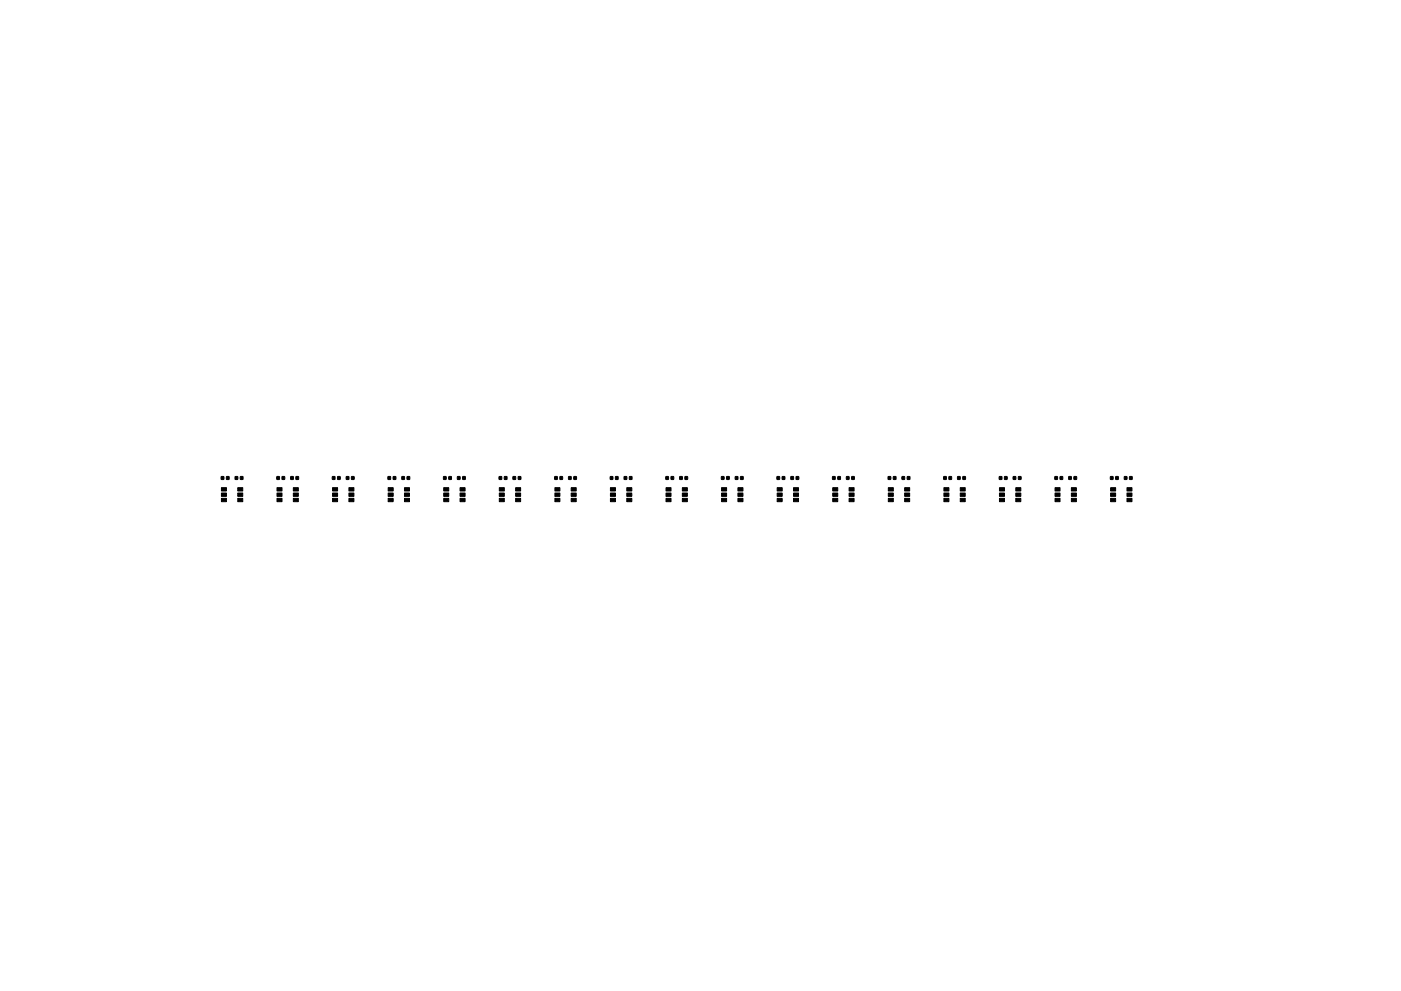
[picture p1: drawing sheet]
<svg xmlns="http://www.w3.org/2000/svg" width="420mm" height="297mm" viewBox="0 0 420 297" stroke-linecap="round" stroke-linejoin="round" font-family="sans-serif">
<g fill="#000" stroke="#000" stroke-width=".3">
<path d="M66.4 142.9h.7v.8h-.8zM66.4 149.4h1.5v1h-1.5zM66.4 147.8h1.5v1h-1.5zM66.4 146.2h1.5v1h-1.5zM67.9 142.9h.8v.8h-.8zM70.5 142.9h.8v.8h-.8zM72.1 142.9h.8l-.1 .8h-.7zM71.3 149.4h1.5v1h-1.5zM71.3 147.8h1.5v1h-1.5zM71.3 146.2h1.5v1h-1.5zM83 142.9h.8v.8h-.8zM83.1 149.4h1.5v1h-1.5z"/>
<path d="M83.1 147.8h1.5v1h-1.5zM83.1 146.2h1.5v1h-1.5zM84.6 142.9h.8l-.1 .8h-.7zM87.2 142.9h.8l-.1 .8h-.7zM88.8 142.9h.7v.8h-.7zM88 149.4h1.5v1h-1.5zM88 147.8h1.5v1h-1.5zM88 146.2h1.5v1h-1.5zM99.7 142.9h.8l-.1 .8h-.7zM99.7 149.4h1.5v1h-1.5zM99.7 147.8h1.5v1h-1.5zM99.7 146.2h1.5v1h-1.5z"/>
<path d="M101.3 142.9h.7v.8h-.7zM103.9 142.9h.7v.8h-.8zM105.4 142.9h.8v.8h-.8zM104.6 149.4h1.5v1h-1.5zM104.6 147.8h1.5v1h-1.5zM104.6 146.2h1.5v1h-1.5zM116.4 142.9h.7v.8h-.8zM116.4 149.4h1.5v1h-1.5zM116.4 147.8h1.5v1h-1.5zM116.4 146.2h1.5v1h-1.5zM117.9 142.9h.8v.8h-.8zM120.5 142.9h.8v.8h-.8z"/>
<path d="M122.1 142.9h.8l-.1 .8h-.7zM121.3 149.4h1.5v1h-1.5zM121.3 147.8h1.5v1h-1.5zM121.3 146.2h1.5v1h-1.5zM133 142.9h.8v.8h-.8zM133.1 149.4h1.5v1h-1.5zM133.1 147.8h1.5v1h-1.5zM133.1 146.2h1.5v1h-1.5zM134.6 142.9h.8l-.1 .8h-.7zM137.2 142.9h.8l-.1 .8h-.7zM138.8 142.9h.7v.8h-.7zM138 149.4h1.5v1h-1.5z"/>
<path d="M138 147.8h1.5v1h-1.5zM138 146.2h1.5v1h-1.5zM149.7 142.9h.8l-.1 .8h-.7zM149.7 149.4h1.5v1h-1.5zM149.7 147.8h1.5v1h-1.5zM149.7 146.2h1.5v1h-1.5zM151.3 142.9h.7v.8h-.7zM153.9 142.9h.7v.8h-.8zM155.4 142.9h.8v.8h-.8zM154.6 149.4h1.5v1h-1.5zM154.6 147.8h1.5v1h-1.5zM154.6 146.2h1.5v1h-1.5z"/>
<path d="M166.4 142.9h.7v.8h-.8zM166.4 149.4h1.5v1h-1.5zM166.4 147.8h1.5v1h-1.5zM166.4 146.2h1.5v1h-1.5zM167.9 142.9h.8v.8h-.8zM170.5 142.9h.8v.8h-.8zM172.1 142.9h.8l-.1 .8h-.7zM171.3 149.4h1.5v1h-1.5zM171.3 147.8h1.5v1h-1.5zM171.3 146.2h1.5v1h-1.5zM183 142.9h.8v.8h-.8zM183.1 149.4h1.5v1h-1.5z"/>
<path d="M183.1 147.8h1.5v1h-1.5zM183.1 146.2h1.5v1h-1.5zM184.6 142.9h.8l-.1 .8h-.7zM187.2 142.9h.8l-.1 .8h-.7zM188.8 142.9h.7v.8h-.7zM188 149.4h1.5v1h-1.5zM188 147.8h1.5v1h-1.5zM188 146.2h1.5v1h-1.5zM199.7 142.9h.8l-.1 .8h-.7zM199.7 149.4h1.5v1h-1.5zM199.7 147.8h1.5v1h-1.5zM199.7 146.2h1.5v1h-1.5z"/>
<path d="M201.3 142.9h.7v.8h-.7zM203.9 142.9h.7v.8h-.8zM205.4 142.9h.8v.8h-.8zM204.6 149.4h1.5v1h-1.5zM204.6 147.8h1.5v1h-1.5zM204.6 146.2h1.5v1h-1.5zM216.4 142.9h.7v.8h-.8zM216.4 149.4h1.5v1h-1.5zM216.4 147.8h1.5v1h-1.5zM216.4 146.2h1.5v1h-1.5zM217.9 142.9h.8v.8h-.8zM220.5 142.9h.8v.8h-.8z"/>
<path d="M222.1 142.9h.8l-.1 .8h-.7zM221.3 149.4h1.5v1h-1.5zM221.3 147.8h1.5v1h-1.5zM221.3 146.2h1.5v1h-1.5zM233 142.9h.8v.8h-.8zM233.1 149.4h1.5v1h-1.5zM233.1 147.8h1.5v1h-1.5zM233.1 146.2h1.5v1h-1.5zM234.6 142.9h.8l-.1 .8h-.7zM237.2 142.9h.8l-.1 .8h-.7zM238.8 142.9h.7v.8h-.7zM238 149.4h1.5v1h-1.5z"/>
<path d="M238 147.8h1.5v1h-1.5zM238 146.2h1.5v1h-1.5zM249.7 142.9h.8l-.1 .8h-.7zM249.7 149.4h1.5v1h-1.5zM249.7 147.8h1.5v1h-1.5zM249.7 146.2h1.5v1h-1.5zM251.3 142.9h.7v.8h-.7zM253.9 142.9h.7v.8h-.8zM255.4 142.9h.8v.8h-.8zM254.6 149.4h1.5v1h-1.5zM254.6 147.8h1.5v1h-1.5zM254.6 146.2h1.5v1h-1.5z"/>
<path d="M266.4 142.9h.7v.8h-.7zM266.4 149.4h1.5v1h-1.5zM266.4 147.8h1.5v1h-1.5zM266.4 146.2h1.5v1h-1.5zM267.9 142.9h.8v.8h-.8zM270.5 142.9h.8v.8h-.8zM272.1 142.9h.8l-.1 .8h-.7zM271.3 149.4h1.5v1h-1.5zM271.3 147.8h1.5v1h-1.5zM271.3 146.2h1.5v1h-1.5zM283 142.9h.8v.8h-.8zM283.1 149.4h1.5v1h-1.5z"/>
<path d="M283.1 147.8h1.5v1h-1.5zM283.1 146.2h1.5v1h-1.5zM284.6 142.9h.8l-.1 .8h-.7zM287.2 142.9h.7v.8h-.7zM288.8 142.9h.7v.8h-.7zM288 149.4h1.5v1h-1.5zM288 147.8h1.5v1h-1.5zM288 146.2h1.5v1h-1.5zM299.7 142.9h.7v.8h-.7zM299.7 149.4h1.5v1h-1.5zM299.7 147.8h1.5v1h-1.5zM299.7 146.2h1.5v1h-1.5z"/>
<path d="M301.3 142.9h.7v.8h-.7zM303.9 142.9h.7v.8h-.8zM305.4 142.9h.8v.8h-.8zM304.6 149.4h1.5v1h-1.5zM304.6 147.8h1.5v1h-1.5zM304.6 146.2h1.5v1h-1.5zM316.4 142.9h.7v.8h-.7zM316.4 149.4h1.5v1h-1.5zM316.4 147.8h1.5v1h-1.5zM316.4 146.2h1.5v1h-1.5zM317.9 142.9h.8v.8h-.8zM320.5 142.9h.8v.8h-.8z"/>
<path d="M322.1 142.9h.8l-.1 .8h-.7zM321.3 149.4h1.5v1h-1.5zM321.3 147.8h1.5v1h-1.5zM321.3 146.2h1.5v1h-1.5zM333 142.9h.8v.8h-.8zM333.1 149.4h1.5v1h-1.5zM333.1 147.8h1.5v1h-1.5zM333.1 146.2h1.5v1h-1.5zM334.6 142.9h.8l-.1 .8h-.7zM337.2 142.9h.7v.8h-.7zM338.8 142.9h.7v.8h-.7zM338 149.4h1.5v1h-1.5z"/>
<path d="M338 147.8h1.5v1h-1.5zM338 146.2h1.5v1h-1.5z"/>
</g>
</svg>
